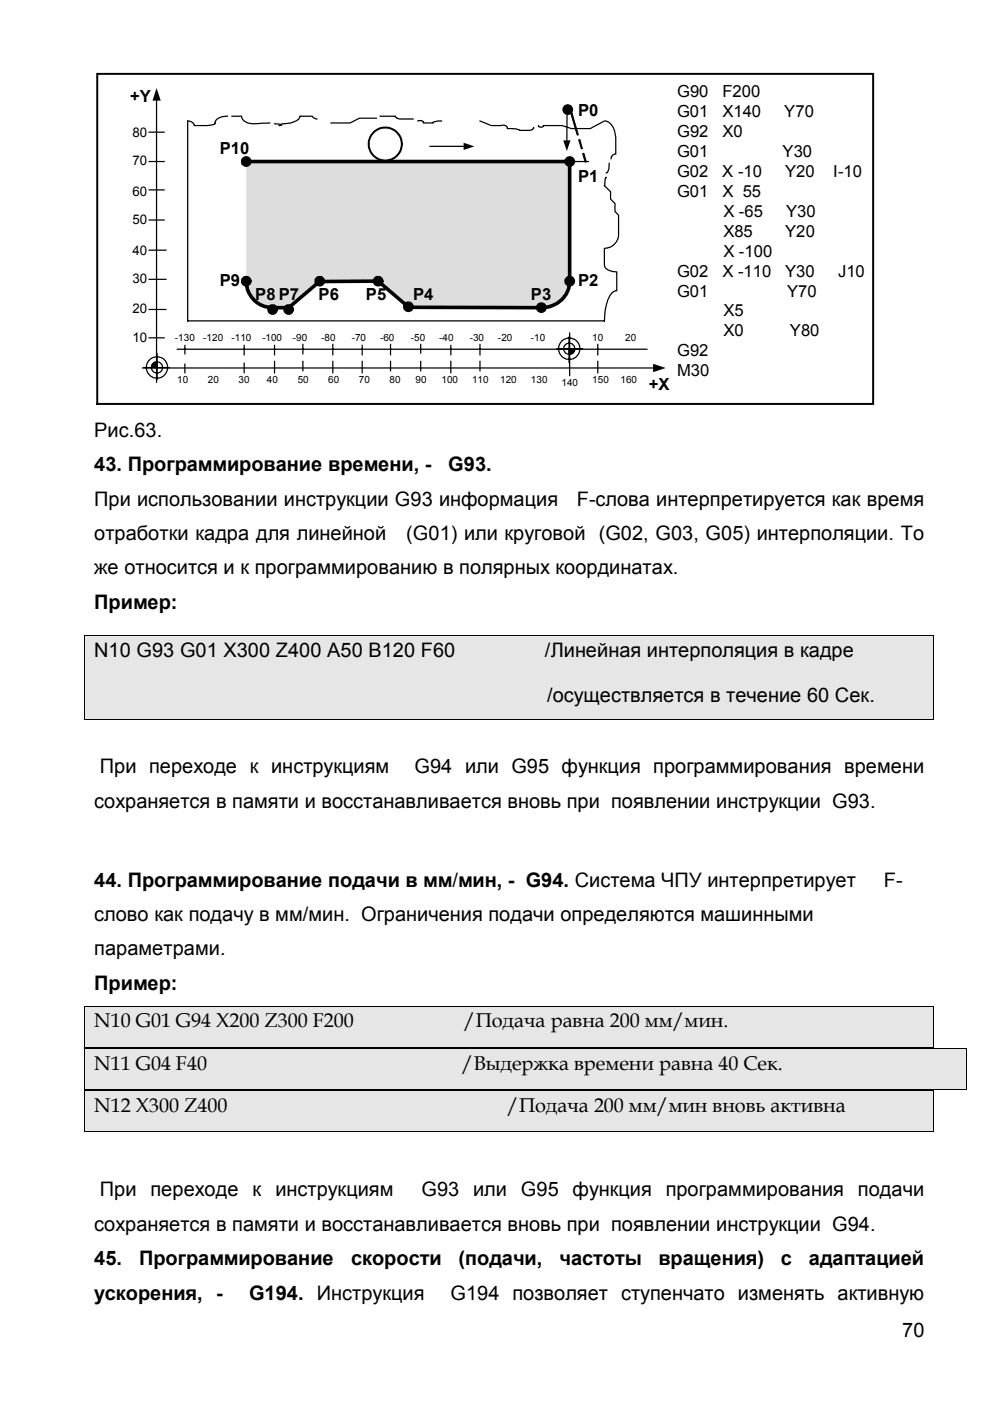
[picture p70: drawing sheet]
<svg xmlns="http://www.w3.org/2000/svg" width="210mm" height="297mm" viewBox="0 0 210 297" stroke-linecap="round" stroke-linejoin="round" font-family="sans-serif">
<defs><g id="words">
<g font-size="4.2">
<text x="20" y="92.6">Рис.63.</text>
<text x="20" y="99.9">43. Программирование времени, -</text>
<text x="95" y="99.9">G93.</text>
<text x="20" y="107.2">При использовании инструкции G93 информация</text>
<text x="122.3" y="107.2">F-слова интерпретируется как время</text>
<text x="20" y="114.5">отработки кадра для линейной</text>
<text x="86.2" y="114.5">(G01) или круговой (G02, G03, G05) интерполяции. То</text>
<text x="20" y="121.8">же относится и к программированию в полярных координатах.</text>
<text x="20" y="129.1">Пример:</text>
<text x="20" y="139.2">N10 G93 G01 X300 Z400 A50 B120 F60</text>
<text x="115.5" y="139.2">/Линейная интерполяция в кадре</text>
<text x="116" y="148.8">/осуществляется в течение 60 Сек.</text>
<text x="21.2" y="164">При переходе к инструкциям</text>
<text x="87.9" y="164">G94 или G95 функция программирования времени</text>
<text x="20" y="171.2">сохраняется в памяти и восстанавливается вновь при появлении инструкции G93.</text>
<text x="20" y="188">44. Программирование подачи в мм/мин, - G94. Система ЧПУ интерпретирует</text>
<text x="187.4" y="188">F-</text>
<text x="20" y="195.3">слово как подачу в мм/мин. Ограничения подачи определяются машинными</text>
<text x="20" y="202.6">параметрами.</text>
<text x="20" y="209.9">Пример:</text>
<text x="20" y="217.8">N10 G01 G94 X200 Z300 F200</text>
<text x="98.3" y="217.8">/Подача равна 200 мм/мин.</text>
<text x="20" y="226.8">N11 G04 F40</text>
<text x="97.9" y="226.8">/Выдержка времени равна 40 Сек.</text>
<text x="20" y="235.8">N12 X300 Z400</text>
<text x="107.5" y="235.8">/Подача 200 мм/мин вновь активна</text>
<text x="21.2" y="253.6">При</text>
<text x="31.9" y="253.6">переходе</text>
<text x="53.6" y="253.6">к инструкциям</text>
<text x="89.4" y="253.6">G93 или G95 функция программирования подачи</text>
<text x="20" y="260.9">сохраняется в памяти и восстанавливается вновь при появлении инструкции G94.</text>
<text x="20" y="268.2">45.</text>
<text x="29.5" y="268.2">Программирование</text>
<text x="74.4" y="268.2">скорости</text>
<text x="97.2" y="268.2">(подачи,</text>
<text x="118.6" y="268.2">частоты</text>
<text x="139.6" y="268.2">вращения)</text>
<text x="165.6" y="268.2">с</text>
<text x="171.5" y="268.2">адаптацией</text>
<text x="20" y="275.5">ускорения, -</text>
<text x="52.8" y="275.5">G194. Инструкция</text>
<text x="95.5" y="275.5">G194 позволяет ступенчато изменять активную</text>
<text x="191.3" y="283.5">70</text>
</g>
<g font-size="3.5">
<text x="27.6" y="21.7">+Y</text>
<text x="143.6" y="20.6">G90</text>
<text x="153.2" y="20.6">F200</text>
<text x="122.6" y="24.7">P0</text>
<text x="143.6" y="24.8">G01</text>
<text x="143.6" y="29">G92</text>
<text x="153.2" y="24.8">X140</text>
<text x="153.2" y="29">X0</text>
<text x="166.3" y="24.8">Y70</text>
<text x="46.6" y="32.7">P10</text>
<text x="143.6" y="33.2">G01</text>
<text x="165.9" y="33.2">Y30</text>
<text x="122.6" y="38.7">P1</text>
<text x="143.6" y="37.5">G02</text>
<text x="143.6" y="41.7">G01</text>
<text x="153.2" y="37.5">X -10</text>
<text x="153.2" y="41.7">X 55</text>
<text x="166.5" y="37.5">Y20</text>
<text x="176.7" y="37.5">I-10</text>
<text x="153.4" y="46">X -65</text>
<text x="166.7" y="46">Y30</text>
<text x="153.4" y="50.2">X85</text>
<text x="166.5" y="50.2">Y20</text>
<text x="143.6" y="58.6">G02</text>
<text x="153.2" y="58.6">X -110</text>
<text x="153.4" y="54.4">X -100</text>
<text x="166.5" y="58.6">Y30</text>
<text x="177.7" y="58.6">J10</text>
<text x="46.6" y="60.7">P9</text>
<text x="54.1" y="63.7">P8 P7</text>
<text x="67.6" y="63.7">P6</text>
<text x="77.6" y="63.7">P5</text>
<text x="87.6" y="63.7">P4</text>
<text x="112.6" y="63.7">P3</text>
<text x="122.6" y="60.7">P2</text>
<text x="143.6" y="62.9">G01</text>
<text x="166.9" y="62.9">Y70</text>
<text x="153.4" y="67.1">X5</text>
<text x="153.4" y="71.3">X0</text>
<text x="167.5" y="71.3">Y80</text>
<text x="143.6" y="75.6">G92</text>
<text x="137.6" y="82.7">+X</text>
<text x="143.6" y="79.8">M30</text>
</g>
<g font-size="2.8">
<text x="28.1" y="29">80</text>
<text x="28.1" y="35">70</text>
<text x="28.1" y="41.5">60</text>
<text x="28.1" y="47.5">50</text>
<text x="28.1" y="54">40</text>
<text x="28.1" y="59.9">30</text>
<text x="28.1" y="66.5">20</text>
<text x="28.1" y="72.5">10</text>
</g>
<g font-size="2.1">
<text x="37.1" y="72.3">-130</text>
<text x="43.1" y="72.3">-120</text>
<text x="49.1" y="72.3">-110</text>
<text x="55.6" y="72.3">-100</text>
<text x="62.1" y="72.3">-90</text>
<text x="68.1" y="72.3">-80</text>
<text x="74.6" y="72.3">-70</text>
<text x="80.6" y="72.3">-60</text>
<text x="87.1" y="72.3">-50</text>
<text x="93.1" y="72.3">-40</text>
<text x="99.6" y="72.3">-30</text>
<text x="105.6" y="72.3">-20</text>
<text x="112.6" y="72.3">-10</text>
<text x="125.6" y="72.3">10</text>
<text x="132.5" y="72.3">20</text>
<text x="37.6" y="81.3">10</text>
<text x="44.1" y="81.3">20</text>
<text x="50.6" y="81.3">30</text>
<text x="56.6" y="81.3">40</text>
<text x="63.1" y="81.3">50</text>
<text x="69.6" y="81.3">60</text>
<text x="76.1" y="81.3">70</text>
<text x="82.6" y="81.3">80</text>
<text x="88.1" y="81.3">90</text>
<text x="93.6" y="81.3">100</text>
<text x="100.1" y="81.3">110</text>
<text x="106.1" y="81.3">120</text>
<text x="112.6" y="81.3">130</text>
<text x="119" y="81.7">140</text>
<text x="125.6" y="81.3">150</text>
<text x="131.6" y="81.3">160</text>
</g>
</g></defs>
<g fill="none" stroke="#000" stroke-width=".26">
<path d="M31.6 28h3.2M31.6 34.2h3.2M33.2 21.1v59.9M48.2 24.6a2.53 2.53 0 0 0-2.6 1.3v.3l-.1 .1-1.6 .3h-2.7l-.1-.3a1.46 1.46 0 0 0-1.3-.6v42.3h88.3a8.6 8.6 0 0 1 1.8-6l.9-.4v-3.9l-.5-.1a2.18 2.18 0 0 1-2.2-1.4v-3.5a3.1 3.1 0 0 0 3-2.6v-4.5l-.7-.8v-1.7l-.9-.9v-1.6l-1.4-1.2M49.2 24.6h2a2.28 2.28 0 0 0 2.6 1.6l3.4-.1M58.2 26.2l1.5 .2-.5 .2M67.2 25.2l-.5-.1-.5-.5h-2.6v.2a3.1 3.1 0 0 1-3 1.4h-.8M79.8 25.1h-3.6l-2 1h-4M80.6 24.6h3.2l.3 .4 .6 .2h2.9M88.6 25.7h1l.2 .4h2l.4-.3 1.4-.1M91.2 31h7.3M101.8 25.7l2.4 .9h2a1.12 1.12 0 0 1 1.3 .4l.1 .3h1.7l.9 .3h2.4l.3-.1 .3-.4"/>
<path d="M114.2 26.6a.63 .63 0 0 0 .9 .3l.1-.3h4l2 .7h3.9l3-1.6a2.56 2.56 0 0 1 2.3 2.4l.2 1.1v3.4l-.8 .4-.3 .7M128.6 37.6h-.2l-.1 .6-.1 1.2M129.2 34.6a2.68 2.68 0 0 1-.5 2.1h-.1M31.6 40.3h3.2M31.6 46.7h3.2M31.6 53h3.6M31.6 59.2h3.6M30.2 78h108.5M30.5 77.9h5.3M31.6 65.6h3.6M31.6 71.6h3.2M32.3 77.2l.4-.3 .6-.1v1.1h-1.2z"/>
<path d="M33.3 75v5.4M37.6 74h99.6M39.2 73.2v1.8M39.2 77.2v1.8M51.8 73.2v2M51.8 77v2M58.2 73.2v2M58.2 76.6v2.4M64.2 73v2M64.2 76.6v2M70.6 73v2.2M70.6 76.6v2.4"/>
<path d="M76.8 73.2v2M76.8 76.6v2.4M82.8 73v2.2M82.8 76.6v2M89.2 73v1.8M89.2 76.6v2M95.6 73.2v2M95.6 76.6v2.4M101.8 73v2.2M101.8 76.6v2M118.2 74h5.2M120.6 74h1.2a1.21 1.21 0 0 1-1.2 1.1z"/>
<path d="M120.6 71.5v5.3M120.8 70.6v9M126.7 73v2.2M126.7 76.6v2.4"/>
<circle cx="33.3" cy="77.9" r="1.18"/>
<circle cx="33.3" cy="77.9" r="2.28"/>
<circle cx="120.7" cy="73.9" r="1.17"/>
<circle cx="120.7" cy="73.9" r="2.26"/>
</g>
<g fill="#000">
<path d="M33.2 18.7l.9 2.6h-1.8zM98.3 30.3l2.3 .7-2.3 .8zM138.5 77.1l2.6 .9-2.6 .9z"/>
<path d="M32.3 77.2l.4-.3 .6-.1v1.1h-1.2z" fill-rule="evenodd"/>
<path d="M120.6 74h1.2a1.21 1.21 0 0 1-1.2 1.1z" fill-rule="evenodd"/>
</g>
<path d="M52.2 34.2h68.6v25.7a5.8 5.8 0 0 1-6 5.3h-28l-6.6-5.6h-12.4l-6.6 5.6h-3.4a5.7 5.7 0 0 1-5.6-5.3z" fill-rule="evenodd" fill="#ddd"/>
<path d="M52.2 34.2h68.6v25.7l-.3 1.4a5.1 5.1 0 0 1-1.5 2.3l-1.3 .9a5.4 5.4 0 0 1-2.8 .7h-28.2l-6.5-5.6-12.5 .1-6.5 5.5h-3.4a5.5 5.5 0 0 1-5.6-5.6" fill="none" stroke="#000" stroke-width=".76"/>
<g fill="#000">
<circle cx="52.2" cy="34.2" r="1"/>
<circle cx="120.4" cy="23.3" r="1"/>
<circle cx="120.8" cy="34.2" r="1"/>
<circle cx="52.2" cy="59.6" r="1.01"/>
<circle cx="67.8" cy="59.6" r=".99"/>
<circle cx="80.2" cy="59.6" r="1"/>
<circle cx="120.8" cy="59.6" r="1"/>
<circle cx="57.8" cy="65.6" r="1.02"/>
<circle cx="61.2" cy="65.6" r="1.01"/>
<circle cx="86.6" cy="65" r="1"/>
<circle cx="114.8" cy="65.2" r=".99"/>
</g>
<g fill="none" stroke="#000" stroke-width=".26">
<circle cx="52.2" cy="34.2" r="1"/>
<circle cx="120.4" cy="23.3" r="1"/>
<circle cx="120.8" cy="34.2" r="1"/>
<circle cx="52.2" cy="59.6" r="1.01"/>
<circle cx="67.8" cy="59.6" r=".99"/>
<circle cx="80.2" cy="59.6" r="1"/>
<circle cx="120.8" cy="59.6" r="1"/>
<circle cx="57.8" cy="65.6" r="1.02"/>
<circle cx="61.2" cy="65.6" r="1.01"/>
<circle cx="86.6" cy="65" r="1"/>
<circle cx="114.8" cy="65.2" r=".99"/>
</g>
<circle cx="81.7" cy="30.5" r="3.5" fill="#fff"/>
<g fill="none" stroke="#000" stroke-width=".42">
<path d="M20.6 15.7h164.5v69.9h-164.5z"/>
<circle cx="81.7" cy="30.5" r="3.5"/>
</g>
<path d="M120.2 24.3v5.7M120.8 34.2h4" fill="none" stroke="#000" stroke-width=".26"/>
<path d="M119.4 29.8h1.5l-.7 2.2z" fill="#000"/>
<path d="M121.1 23.7l.1 .1 1.4 4.7-.1 .2-.2-.2-1.3-4.6zM122.7 29.7l.3-.1 .5 1.8-.1 .1h-.2zM123.7 32.5l.1 .1 .5 1.6-.1 .2-.2-.1-.4-1.6z" fill="#000" stroke="#000" stroke-width=".21"/>
<g fill="#fff">
<path d="M19.5 96h177v7.3h-177z"/>
<path d="M19.5 103.3h177v7.3h-177z"/>
<path d="M19.5 110.6h177v7.3h-177z"/>
<path d="M19.5 117.9h177v7.3h-177z"/>
<path d="M19.5 125.2h177v7.3h-177z"/>
</g>
<path d="M18.1 134.9h179.8v7.7h-179.8z" fill="#e6e6e6"/>
<path d="M17.9 134.7h.2v.2h-.2zM197.9 134.7h.2v.2h-.2z" fill="#000"/>
<path d="M17.9 134.8h180.2M18 134.9v7.7M198 134.9v7.7" fill="none" stroke="#000" stroke-width=".21"/>
<path d="M18.1 142.6h179.8v9.9h-179.8z" fill="#e6e6e6"/>
<path d="M17.9 152.5h.2v.2h-.2zM197.9 152.5h.2v.2h-.2z" fill="#000"/>
<path d="M17.9 152.6h180.2M18 142.6v9.9M198 142.6v9.9" fill="none" stroke="#000" stroke-width=".21"/>
<g fill="#fff">
<path d="M19.5 152.7h177v7.3h-177z"/>
<path d="M19.5 160h177v7.3h-177z"/>
<path d="M19.5 167.3h177v7.3h-177z"/>
<path d="M19.5 184h176.9v7.3h-176.9z"/>
<path d="M19.5 191.3h176.9v7.3h-176.9z"/>
<path d="M19.5 198.6h176.9v7.4h-176.9z"/>
<path d="M19.5 206h177v7.2h-177z"/>
</g>
<path d="M18.1 213.4h179.8v8.6h-179.8z" fill="#e6e6e6"/>
<path d="M17.9 213.2h.2v.2h-.2zM197.9 213.2h.2v.2h-.2zM17.9 222h.2v.2h-.2zM197.9 222h.2v.2h-.2z" fill="#000"/>
<path d="M17.9 213.3h180.2M18 213.4v8.6M198 213.4v8.6M17.9 222.1h180.2" fill="none" stroke="#000" stroke-width=".21"/>
<path d="M18.1 222.4h186.8v8.6h-186.8z" fill="#e6e6e6"/>
<path d="M17.9 222.2h.2v.2h-.2zM17.9 231h.2v.1h-.2zM204.9 222.2h.2v.2h-.2zM204.9 231h.2v.1h-.2z" fill="#000"/>
<path d="M17.9 222.3h187.2M17.9 231.1h187.2M18 222.4v8.6M205 222.4v8.6" fill="none" stroke="#000" stroke-width=".21"/>
<path d="M18.1 231.3h179.8v8.6h-179.8z" fill="#e6e6e6"/>
<path d="M17.9 231.1h.2v.2h-.2zM17.9 239.9h.2v.2h-.2zM197.9 231.1h.2v.2h-.2zM197.9 239.9h.2v.2h-.2z" fill="#000"/>
<path d="M17.9 231.2h180.2M17.9 240h180.2M18 231.3v8.6M198 231.3v8.6" fill="none" stroke="#000" stroke-width=".21"/>
<g fill="#fff">
<path d="M19.5 249.7h177v7.3h-177z"/>
<path d="M19.5 257h177v7.3h-177z"/>
</g>
<use href="#words"/>
</svg>
